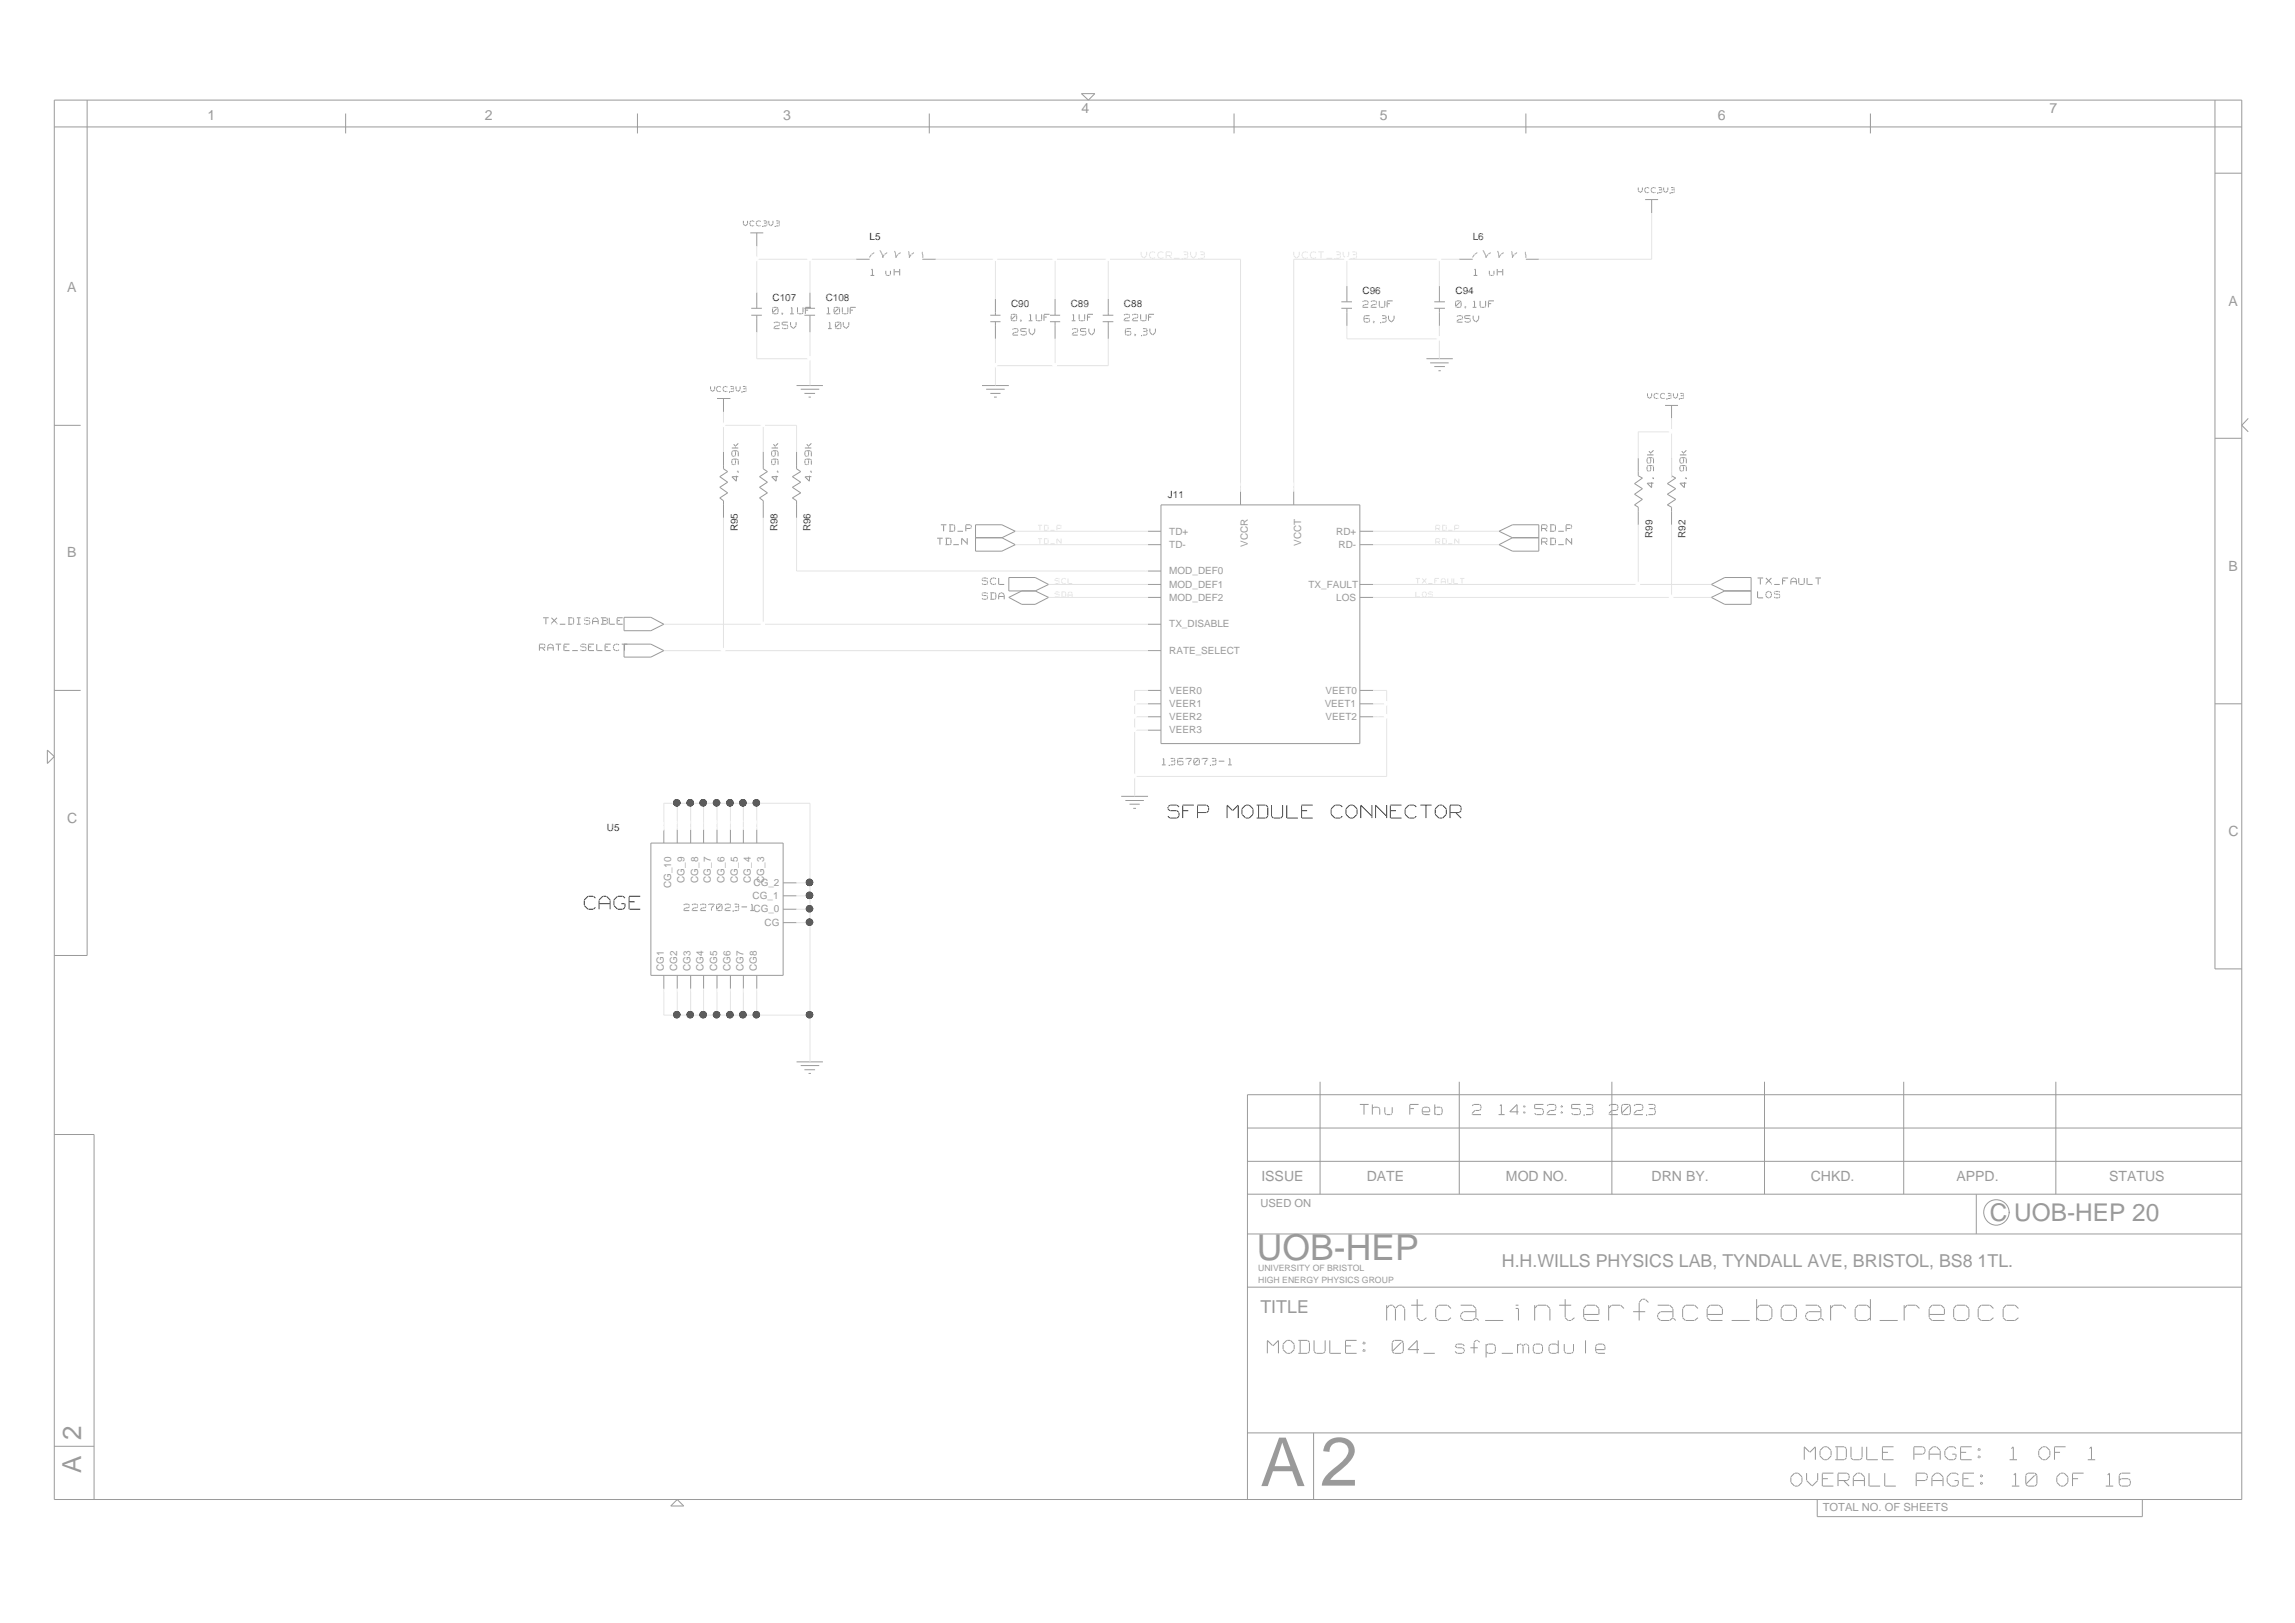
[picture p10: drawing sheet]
<svg xmlns="http://www.w3.org/2000/svg" width="420mm" height="297mm" viewBox="0 0 420 297" stroke-linecap="round" stroke-linejoin="round" font-family="sans-serif">
<defs><g id="words">
<text font-size="12.6" fill="#9a9a9a" x="241.7" y="271.9">2</text>
<text font-size="12.4" fill="#9a9a9a" x="230.8" y="272">A</text>
<text font-size="7.7" fill="#fff" x="253.9" y="242.3">mtca_interface_board_reocc</text>
<text font-size="6.5" fill="#9a9a9a" x="230.1" y="230.7">UOB-HEP</text>
<g font-size="4.8" fill="#fff">
<text x="232" y="248.1">MODULE:</text>
<text x="254.4" y="248.1">04_ sfp_module</text>
<text x="330.3" y="267.6">MODULE PAGE: 1 OF 1</text>
<text x="327.9" y="272.4">OVERALL</text>
<text x="350.2" y="272.4">PAGE: 10 OF 16</text>
</g>
<g font-size="4.8" fill="#9a9a9a">
<text x="14.9" y="263.5" transform="rotate(-90 14.9 263.5)">2</text>
<text x="14.9" y="269.5" transform="rotate(-90 14.9 269.5)">A</text>
</g>
<g font-size="4.6" fill="#fff">
<text x="213.8" y="150.1">SFP MODULE</text>
<text x="243.6" y="150.1">CONNECTOR</text>
<text x="107" y="166.7">CAGE</text>
</g>
<text font-size="4.5" fill="#9a9a9a" x="364.3" y="223.4">C UOB-HEP 20</text>
<g font-size="3.7" fill="#fff">
<text x="249" y="204.3">Thu Feb</text>
<text x="268.8" y="204.3">2 14:52:53 2023</text>
</g>
<g font-size="3.3" fill="#9a9a9a">
<text x="274.9" y="231.9">H.H.WILLS PHYSICS LAB, TYNDALL AVE, BRISTOL, BS8 1TL.</text>
<text x="230.8" y="240.3">TITLE</text>
</g>
<g font-size="2.6" fill="#9a9a9a">
<text x="38" y="21.9">1</text>
<text x="88.8" y="21.9">2</text>
<text x="143.4" y="21.9">3</text>
<text x="198" y="20.7">4</text>
<text x="252.6" y="21.9">5</text>
<text x="314.5" y="21.9">6</text>
<text x="375.2" y="20.7">7</text>
<text x="12.3" y="53.5">A</text>
<text x="408" y="55.9">A</text>
<text x="12.3" y="102">B</text>
<text x="408" y="104.4">B</text>
<text x="12.3" y="150.6">C</text>
<text x="408" y="152.9">C</text>
<text x="230.9" y="216.1">ISSUE</text>
<text x="250.2" y="216.1">DATE</text>
<text x="275.7" y="216.1">MOD NO.</text>
<text x="302.4" y="216.1">DRN BY.</text>
<text x="331.5" y="216.1">CHKD.</text>
<text x="358.2" y="216.1">APPD.</text>
<text x="386.1" y="216.1">STATUS</text>
</g>
<g font-size="2.4" fill="#fff">
<text x="159.4" y="50.7">1 uH</text>
<text x="269.8" y="50.7">1 uH</text>
<text x="141.4" y="57.7">0.1UF</text>
<text x="151.3" y="57.7">10UF</text>
<text x="185.1" y="59">0.1UF</text>
<text x="196.2" y="59">1UF</text>
<text x="205.8" y="59">22UF</text>
<text x="249.5" y="56.5">22UF</text>
<text x="249.7" y="59.2">6.3V</text>
<text x="266.5" y="56.5">0.1UF</text>
<text x="266.7" y="59.2">25V</text>
<text x="141.7" y="60.4">25V</text>
<text x="151.6" y="60.4">10V</text>
<text x="185.4" y="61.6">25V</text>
<text x="196.3" y="61.6">25V</text>
<text x="206" y="61.6">6.3V</text>
<text x="171.6" y="99.9">TD_N</text>
<text x="172.2" y="97.5">TD_P</text>
<text x="282.2" y="99.9">RD_N</text>
<text x="282.2" y="97.5">RD_P</text>
<text x="179.8" y="107.2">SCL</text>
<text x="321.8" y="107.2">TX_FAULT</text>
<text x="179.8" y="109.9">SDA</text>
<text x="321.8" y="109.7">LOS</text>
<text x="98.8" y="119.3">RATE_SELECT</text>
<text x="99.4" y="114.5">TX_DISABLE</text>
<text x="212.7" y="140.2">1367073-1</text>
<text x="125.2" y="166.9">2227023-1</text>
</g>
<g font-size="2.3" fill="#fff">
<text x="135" y="88.1" transform="rotate(-90 135 88.1)">4.99k</text>
<text x="142.3" y="88.1" transform="rotate(-90 142.3 88.1)">4.99k</text>
<text x="148.4" y="88.1" transform="rotate(-90 148.4 88.1)">4.99k</text>
<text x="302.5" y="89.3" transform="rotate(-90 302.5 89.3)">4.99k</text>
<text x="308.6" y="89.3" transform="rotate(-90 308.6 89.3)">4.99k</text>
</g>
<g font-size="2" fill="#9a9a9a">
<text x="230.8" y="220.9">USED ON</text>
<text x="333.7" y="276.5">TOTAL NO. OF SHEETS</text>
</g>
<g font-size="1.9" fill="#fff">
<text x="299.9" y="35.4">VCC3V3</text>
<text x="136.1" y="41.5">VCC3V3</text>
<text x="130.1" y="71.8">VCC3V3</text>
<text x="301.6" y="73.1">VCC3V3</text>
</g>
<g font-size="1.8" fill="#4a4a4a">
<text x="159.2" y="43.9">L5</text>
<text x="269.6" y="43.9">L6</text>
<text x="249.5" y="53.8">C96</text>
<text x="266.5" y="53.8">C94</text>
<text x="141.4" y="55.1">C107</text>
<text x="151.2" y="55.1">C108</text>
<text x="185.1" y="56.3">C90</text>
<text x="196" y="56.3">C89</text>
<text x="205.8" y="56.3">C88</text>
<text x="213.8" y="91.2">J11</text>
<text x="135.1" y="97.2" transform="rotate(-90 135.1 97.2)">R95</text>
<text x="142.4" y="97.2" transform="rotate(-90 142.4 97.2)">R98</text>
<text x="148.4" y="97.2" transform="rotate(-90 148.4 97.2)">R96</text>
<text x="302.5" y="98.4" transform="rotate(-90 302.5 98.4)">R99</text>
<text x="308.6" y="98.4" transform="rotate(-90 308.6 98.4)">R92</text>
<text x="111.1" y="152.2">U5</text>
</g>
<g font-size="1.8" fill="#fff">
<text x="227.1" y="90.1" transform="rotate(-90 227.1 90.1)">15</text>
<text x="236.8" y="90.1" transform="rotate(-90 236.8 90.1)">16</text>
<text x="208.2" y="99.4">19</text>
<text x="251.1" y="99.4">12</text>
<text x="209.2" y="104.3">6</text>
<text x="209.2" y="106.7">5</text>
<text x="209.2" y="109.2">4</text>
<text x="250.9" y="109.2">8</text>
<text x="209.2" y="118.8">7</text>
<text x="208.2" y="128.6">10</text>
<text x="250.9" y="131">20</text>
<text x="251.1" y="128.6">17</text>
<text x="121.5" y="152.2" transform="rotate(-90 121.5 152.2)">20</text>
<text x="124" y="152" transform="rotate(-90 124 152)">19</text>
<text x="126.4" y="152" transform="rotate(-90 126.4 152)">18</text>
<text x="128.8" y="152" transform="rotate(-90 128.8 152)">17</text>
<text x="131.3" y="152" transform="rotate(-90 131.3 152)">16</text>
<text x="133.7" y="152" transform="rotate(-90 133.7 152)">15</text>
<text x="136.1" y="152" transform="rotate(-90 136.1 152)">14</text>
<text x="138.5" y="152" transform="rotate(-90 138.5 152)">13</text>
<text x="145.5" y="161.3">12</text>
<text x="145.5" y="163.8">11</text>
<text x="145.5" y="166.1">10</text>
<text x="145.3" y="168.6">9</text>
<text x="122.9" y="181.9" transform="rotate(-90 122.9 181.9)">1</text>
<text x="125.3" y="181.7" transform="rotate(-90 125.3 181.7)">2</text>
<text x="127.8" y="181.7" transform="rotate(-90 127.8 181.7)">3</text>
<text x="130.2" y="181.7" transform="rotate(-90 130.2 181.7)">4</text>
<text x="132.6" y="181.7" transform="rotate(-90 132.6 181.7)">5</text>
<text x="135.1" y="181.7" transform="rotate(-90 135.1 181.7)">6</text>
<text x="137.4" y="181.7" transform="rotate(-90 137.4 181.7)">7</text>
<text x="139.9" y="181.7" transform="rotate(-90 139.9 181.7)">8</text>
</g>
<g font-size="1.8" fill="#9a9a9a">
<text x="214.1" y="97.8">TD+</text>
<text x="214.1" y="100.3">TD-</text>
<text x="228.5" y="100.1" transform="rotate(-90 228.5 100.1)">VCCR</text>
<text x="238.2" y="99.9" transform="rotate(-90 238.2 99.9)">VCCT</text>
<text x="244.6" y="97.8">RD+</text>
<text x="245.1" y="100.3">RD-</text>
<text x="214.1" y="107.6">MOD_DEF1</text>
<text x="214.1" y="105.1">MOD_DEF0</text>
<text x="239.6" y="107.6">TX_FAULT</text>
<text x="214.1" y="109.9">MOD_DEF2</text>
<text x="244.6" y="109.9">LOS</text>
<text x="214.1" y="119.7">RATE_SELECT</text>
<text x="214.1" y="114.8">TX_DISABLE</text>
<text x="214.1" y="126.9">VEER0</text>
<text x="214.1" y="129.4">VEER1</text>
<text x="214.1" y="131.8">VEER2</text>
<text x="242.5" y="129.4">VEET1</text>
<text x="242.7" y="126.9">VEET0</text>
<text x="242.7" y="131.8">VEET2</text>
<text x="214.1" y="134.2">VEER3</text>
<text x="125.3" y="161.6" transform="rotate(-90 125.3 161.6)">CG_9</text>
<text x="127.8" y="161.6" transform="rotate(-90 127.8 161.6)">CG_8</text>
<text x="130.2" y="161.6" transform="rotate(-90 130.2 161.6)">CG_7</text>
<text x="132.6" y="161.6" transform="rotate(-90 132.6 161.6)">CG_6</text>
<text x="135.1" y="161.6" transform="rotate(-90 135.1 161.6)">CG_5</text>
<text x="137.4" y="161.6" transform="rotate(-90 137.4 161.6)">CG_4</text>
<text x="139.9" y="161.6" transform="rotate(-90 139.9 161.6)">CG_3</text>
<text x="122.9" y="162.6" transform="rotate(-90 122.9 162.6)">CG_10</text>
<text x="137.8" y="164.5">CG_1</text>
<text x="138" y="167">CG_0</text>
<text x="138" y="162.2">CG_2</text>
<text x="140" y="169.5">CG</text>
<text x="121.5" y="177.7" transform="rotate(-90 121.5 177.7)">CG1</text>
<text x="124" y="177.7" transform="rotate(-90 124 177.7)">CG2</text>
<text x="126.4" y="177.7" transform="rotate(-90 126.4 177.7)">CG3</text>
<text x="128.8" y="177.7" transform="rotate(-90 128.8 177.7)">CG4</text>
<text x="131.3" y="177.7" transform="rotate(-90 131.3 177.7)">CG5</text>
<text x="133.7" y="177.7" transform="rotate(-90 133.7 177.7)">CG6</text>
<text x="136.1" y="177.7" transform="rotate(-90 136.1 177.7)">CG7</text>
<text x="138.5" y="177.7" transform="rotate(-90 138.5 177.7)">CG8</text>
</g>
<g font-size="1.6" fill="#9a9a9a">
<text x="230.3" y="232.7">UNIVERSITY OF BRISTOL</text>
<text x="230.3" y="234.8">HIGH ENERGY PHYSICS GROUP</text>
</g>
</g></defs>
<g fill="none" stroke="#9a9a9a" stroke-width=".18">
<path d="M9.9 18.3h400.5v256.1h-400.5zM16 18.3v156.6h-6.1M198 17.1h2.4l-1.1 1.2zM405.5 18.3v159h4.9M9.9 23.2h400.5M63.3 20.8v3.6M116.7 20.8v3.6M170.1 20.8v3.6M225.9 20.8v3.6M279.3 20.8v3.6M301.2 36.5h2.4M302.4 36.5v2.5"/>
<path d="M342.4 20.8v3.6M405.5 31.7h4.9M137.4 42.6h2.3M137.5 57.7h2M137.5 56.4h2M138.5 42.6v2.5M138.5 53.5v2.9M138.5 57.7v3.1M147.3 57.7h1.9M147.3 56.4h1.9M148.3 53.5v2.9M148.3 57.7v3.1"/>
<path d="M156.8 47.4h2.4M159.5 46.6l-.3 .5M160.1 46.3l-.5 .2M161.1 45.8l.5 .9 .1 .5M161.9 46.6l-.3 .5M162.4 46.3l-.4 .2M163.8 45.9l.2 1.3M164.4 46.6l-.4 .4M164.9 46.3l-.4 .2M166.3 46l.2 1.2M166.8 46.6l-.3 .4M167.3 46.3l-.4 .2"/>
<path d="M168.9 46.1v1.1M168.9 47.4h2.4M181.3 57.7h1.9M181.3 58.9h1.9M182.2 54.7v3M182.2 58.9v3.1M192.2 57.7h1.9M192.2 58.9h1.9M193.2 54.7v3M193.2 58.9v3.1M201.9 57.7h1.9M201.9 58.9h1.9"/>
<path d="M202.9 54.7v3M202.9 58.9v3.1M245.6 55.2h1.9M245.6 56.4h1.9M246.6 52.4v2.8M246.6 56.4v3.2M262.6 55.2h1.9M262.6 56.4h1.9M263.5 52.4v2.8M263.5 56.4v3.2M267.2 47.4h2.4M270 46.6l-.4 .5"/>
<path d="M270.5 46.3l-.5 .2M271.5 45.8l.6 1.2M272.1 47v.2M272.4 46.6l-.3 .4M272.9 46.3l-.4 .2M274.2 45.9l.2 1.3M274.8 46.6l-.4 .4M275.3 46.3l-.4 .2M276.7 46l.2 1.2M277.2 46.6l-.3 .4M277.7 46.3l-.4 .2M279.3 46.1v1.1"/>
<path d="M279.3 47.4h2.4M9.9 77.8h4.9M131.3 72.9h2.4M132.5 72.9v2.5M145.8 70.6h4.9M146.6 71.2h3.4M147.3 72h1.9M148 72.7h.5M179.8 70.6h4.9M180.5 71.2h3.4M181.3 72h1.9M182 72.7h.5"/>
<path d="M261.1 65.7h4.9M261.8 66.4h3.4M262.6 67.1h1.9M263.3 67.9h.5M304.8 74.2h2.4M306 74.2v2.4M411.6 76.6l-1.2 1.2 1.2 1.2M132.5 82.7v3.1l.7 .5-1.4 .9 1.4 1.1-1.4 .9 1.4 1-1.4 .9 .7 .5v3.2M139.7 82.7v3.1l.8 .5-1.4 .9 1.4 1.1-1.4 .9 1.4 1-1.4 .9 .6 .5v3.2M145.8 82.7v3.1l.8 .5-1.5 .9 1.5 1.1-1.5 .9 1.5 1-1.5 .9 .7 .5v3.2M178.6 96h4.8l2.5 1.2-2.5 1.2 2.5 1.3-2.5 1.2h-4.8zM178.6 98.4h4.8"/>
<path d="M210.2 99.7h2.3M210.2 97.2h2.3M212.5 92.4h36.5v43.7h-36.5zM227.1 89.9v2.5M236.8 89.9v2.5M249 99.7h2.4M249 97.2h2.4M274.4 97.2l2.5-1.2h4.8v4.9h-4.8l-2.5-1.2 2.5-1.3zM276.9 98.4h4.8M299.9 83.9v3.2l.8 .4-1.5 1 1.5 .9-1.5 1.1 1.5 .9-1.5 1 .7 .4v3.2M306 83.9v3.2l.8 .4-1.5 1 1.5 .9-1.5 1.1 1.5 .9-1.5 1 .7 .4v3.2M405.5 80.2h4.9"/>
<path d="M114.2 117.9h5l2.3 1.2-2.3 1.2h-5zM114.2 113h5l2.3 1.2-2.3 1.2h-5zM184.7 105.7h4.8l2.5 1.3-2.5 1.2h-4.8zM187.1 108.2l-2.4 1.1 2.4 1.3h2.4l2.5-1.3-2.5-1.1M210.2 109.3h2.3M210.2 119.1h2.3M210.2 104.5h2.3M210.2 107h2.3M210.2 114.2h2.3M249 109.3h2.4M249 107h2.4M313.3 107l2.5-1.3h4.8v4.9h-4.8l-2.5-1.3 2.5-1.1z"/>
<path d="M315.8 108.2h4.8M8.7 137.3l1.2 1.2-1.2 1.2zM9.9 126.4h4.9M210.2 128.8h2.3M210.2 126.4h2.3M210.2 131.2h2.3M210.2 133.6h2.3M249 128.8h2.4M249 126.4h2.4M249 131.2h2.4M405.5 128.8h4.9M119.2 154.3h24.2v24.2h-24.2z"/>
<path d="M121.5 151.8v2.5M124 151.8v2.5M126.4 151.8v2.5M128.8 151.8v2.5M131.3 151.8v2.5M133.7 151.8v2.5M136.1 151.8v2.5M138.5 151.8v2.5M205.3 145.7h4.9M206 146.5h3.4M206.8 147.2h1.9M207.5 147.9h.5"/>
<path d="M121.5 178.5v2.5M124 178.5v2.5M126.4 178.5v2.5M128.8 178.5v2.5M131.3 178.5v2.5M133.7 178.5v2.5M136.1 178.5v2.5M138.5 178.5v2.5M143.4 161.6h2.4M143.4 163.9h2.4M143.4 166.4h2.4M143.4 168.9h2.4"/>
<path d="M145.8 194.3h4.9M146.6 195h3.4M147.3 195.8h1.9M148 196.5h.5M241.7 198v20.6M267.2 198v20.6M295.1 198v20.6M323 198v20.6M348.5 198v20.6M376.4 198v20.6M9.9 207.6h7.3v66.8M228.4 212.5h182"/>
<path d="M228.4 206.5h182M228.4 218.6h182M361.8 218.6v7.2M410.4 200.4h-182v74M228.4 235.6h182M228.4 225.8h182M9.9 264.7h7.3M122.8 275.6l1.2-1.2 1.2 1.2zM228.4 262.2h182M240.5 262.2v12.2M332.7 274.4v3.2h59.5v-3.2"/>
</g>
<g fill="none" stroke="#969696" stroke-width=".18">
<path d="M299.9 34.9l.3 .3M299.9 34.3v.5M300.7 34.3v.5M300.7 34.9l-.4 .4M301.1 34.7v.2M301.1 35l.3 .3M301.4 34.3l-.3 .3M301.4 35.3h.3M301.4 34.3h.3M301.8 34.3l.1 .2M301.9 35.2l-.1 .1M302.3 34.7v.2"/>
<path d="M302.3 35l.2 .3M302.5 34.3l-.2 .3M302.6 35.3h.3M302.6 34.3h.3M303 34.3l.1 .2M303.1 35.2l-.1 .1M303.5 35.3h.1M303.6 35.3h.5M303.6 34.3h.5M303.7 34.7h.4M304.2 34.3v.2M304.2 34.8v.1"/>
<path d="M304.2 35v.1M304.2 35.2v.1M304.2 34.6v.1M304.6 34.9l.2 .3M304.6 34.3v.5M305.3 34.3v.5M305.3 34.9l-.4 .4M305.8 35.3h.1M305.9 35.3h.5M305.9 34.3h.5M306 34.7h.4M306.4 34.3l.1 .2"/>
<path d="M306.5 34.8v.1M306.5 35v.1M306.5 35.2l-.1 .1M306.5 34.6l-.1 .1M136.1 41l.2 .3M136.1 40.4v.5M136.9 40.4v.5M136.9 41l-.5 .4M137.3 40.8v.2M137.3 41.1l.2 .3M137.5 40.4l-.2 .3M137.6 41.4h.3"/>
<path d="M137.6 40.4h.3M138 40.4v.2M138 41.3v.1M138.5 40.8v.2M138.5 41.1l.2 .3M138.7 40.4l-.2 .3M138.8 41.4h.3M138.8 40.4h.3M139.1 40.4l.1 .2M139.2 41.3l-.1 .1M139.6 41.4h.1M139.8 41.4h.4"/>
<path d="M139.8 40.4h.4M139.9 40.8h.3M140.3 40.4l.1 .2M140.4 40.9v.1M140.4 41.1v.1M140.4 41.3l-.1 .1M140.4 40.7l-.1 .1M140.7 41l.3 .3M140.7 40.4v.5M141.4 57.3l.2 .1M141.4 56.5v.7M141.5 40.4v.5"/>
<path d="M141.5 41l-.4 .4M141.6 56.3l-.2 .1M141.7 57.4h.5M141.7 56.3h.5M141.9 59l-.2 .1M141.9 41.4h.1M141.9 59h.5M142 59.6l-.3 .4M142.1 59.6h.3M142.1 41.4h.4M142.1 40.4h.4M142.2 40.8h.3"/>
<path d="M142.2 56.5l-.7 .7M142.3 56.4h.1M142.3 56.3l.1 .1M142.4 57.3l-.1 .1M142.4 56.5v.7M142.5 59l.2 .1M142.6 40.4l.1 .2M142.7 40.9v.1M142.7 41.1v.1M142.7 59.2v.2M142.7 59.5l-.2 .1M142.7 41.3l-.1 .1"/>
<path d="M142.7 40.7l-.1 .1M143.1 57.3h.1M143.1 57.4h.1M143.2 57.4h.1M143.2 60l.2 .1M143.2 59v.5M143.3 59.5h.7M143.3 59h.9M143.3 57.3v.1M144.1 59.5l.1 .1M144.2 60l-.1 .1M144.2 59.7v.2"/>
<path d="M144.6 57.4h.7M144.7 59.6l.5 .5M144.7 59v.6M145 56.3l-.2 .1M145 56.3v1.1M145.7 59v.6M145.7 59.6l-.5 .5M146 57.3l.2 .1M146 56.3v.9M146.3 57.4h.5M147 57.3l-.2 .1M147 56.3v.9"/>
<path d="M147.4 56.3h1.1M147.4 56.3v1.1M147.5 56.8h.4M151.3 57.4h.7M151.7 56.3l-.2 .1M151.7 56.3v1.1M151.9 59l-.1 .1M151.9 59v1.1M152.7 57.3l.2 .1M152.7 56.5v.7M152.9 56.3l-.2 .1M152.9 57.4h.5"/>
<path d="M152.9 56.3h.5M152.9 60l.2 .1M152.9 59.2v.7M153.1 59l-.2 .1M153.2 59h.5M153.4 56.5l-.6 .7M153.5 56.4h.1M153.5 56.3l.2 .1M153.7 57.3l-.2 .1M153.7 56.5v.7M153.7 59.2l-.7 .7M153.8 59.1h.1"/>
<path d="M153.8 59l.2 .1M154 60l-.2 .1M154 59.2v.7M154.2 57.3l.2 .1M154.2 56.3v.9M154.4 59.6l.4 .5M154.4 59v.6M154.5 57.4h.5M155.2 57.3l-.1 .1M155.2 56.3v.9M155.4 59v.6M155.4 59.6l-.5 .5"/>
<path d="M155.7 56.3h1M155.7 56.3v1.1M155.7 56.8h.5M159.4 50.4h.7M159.7 49.2l-.2 .2M159.7 49.3v1M162.2 50.2l.1 .2M162.2 49.6v.6M162.4 50.4h.4M162.9 50.3l-.1 .1M163 49.6v.6M163.7 49.2v1.2"/>
<path d="M163.8 49.7h.8M164.7 49.2v1.2M185.1 58.5l.2 .2M185.1 57.8v.7M185.3 57.5l-.2 .2M185.4 58.7h.5M185.4 57.5h.5M185.9 57.8l-.7 .7M186 57.7h.1M186 57.5l.1 .2M186.1 58.5l-.1 .2M186.1 57.8v.7"/>
<path d="M186.8 58.5h.1M186.8 58.6v.1M186.9 58.7h.1M187 58.5v.2M188.3 58.7h.7M188.7 57.5l-.2 .2M188.7 57.6v1M189.7 58.5l.2 .2M189.7 57.5v1M189.9 58.7h.5M190.7 58.5l-.2 .2M190.7 57.5v1"/>
<path d="M191.1 57.5h1M191.1 57.6v1.1M191.2 58h.4M196.2 58.7h.7M196.5 57.5l-.1 .2M196.5 57.6v1M197.6 58.5l.1 .2M197.6 57.5v1M197.8 58.7h.5M198.6 58.5l-.2 .2M198.6 57.5v1M199.1 57.5h1"/>
<path d="M199.1 57.6v1.1M199.2 58h.4M205.8 58.6v.1M205.9 58.7h.9M205.9 57.5l-.1 .2M206 57.5h.5M206.1 58.2l-.3 .3M206.2 58.2h.3M206.6 57.5l.2 .2M206.8 57.8v.1M206.8 58l-.2 .2M207.3 58.6v.1"/>
<path d="M207.4 58.7h.9M207.5 57.5l-.2 .2M207.6 57.5h.5M207.6 58.2l-.3 .3M207.7 58.2h.4M208.1 57.5l.2 .2M208.3 58l-.2 .2M208.3 57.8v.1M208.8 58.5l.2 .2M208.8 57.5v1M209.1 58.7h.5M209.8 58.5l-.1 .2"/>
<path d="M209.8 57.5v1M210.3 57.5h1M210.3 57.6v1.1M210.3 58h.5M249.5 56.2v.1M249.5 56.3h1M249.6 55.1l-.1 .1M249.7 55.1h.5M249.7 58.8l.2 .2M249.7 58v.7M249.8 55.7l-.3 .4M249.9 58.3l-.1 .1"/>
<path d="M249.9 57.8l-.2 .1M249.9 55.7h.3M250 59h.5M250 58.3h.5M250 57.8h.7M250.3 55.1l.2 .1M250.5 55.3v.2M250.5 55.6l-.2 .1M250.6 58.3l.1 .2M250.7 58.5v.2M250.7 58.8l-.1 .2M251 56.2v.1"/>
<path d="M251.1 56.3h.9M251.2 55.1l-.2 .1M251.2 55.1h.5M251.3 55.7l-.3 .4M251.4 58.8h.1M251.4 58.9v.1M251.4 55.7h.3M251.5 59h.1M251.6 58.8v.2M251.8 55.1l.2 .1M252 55.3v.2M252 55.6l-.2 .1"/>
<path d="M252.5 56.1l.2 .2M252.5 55.1v.9M252.8 59h.1M252.8 56.3h.5M253 59h.5M253 57.8h.5M253.1 58.3h.4M253.5 56.1l-.1 .2M253.5 55.1v.9M253.6 57.8l.2 .1M253.7 58.4l.1 .1M253.8 58h.1"/>
<path d="M253.8 58.5v.2M253.8 58.8l-.2 .2M253.8 58.1l-.2 .2M253.9 55.1h1.1M253.9 55.2v1.1M254 55.6h.5M254.2 58.5l.4 .4M254.2 57.8v.6M255.2 57.8v.6M255.2 58.5l-.5 .5M266.5 56.1l.1 .2M266.5 55.3v.7"/>
<path d="M266.6 55.1l-.1 .1M266.7 56.3h.5M266.7 58.9v.1M266.7 55.1h.5M266.8 59h.9M266.9 57.8l-.2 .1M267 57.8h.5M267.1 58.5l-.4 .3M267.2 58.5h.3M267.2 55.3l-.6 .7M267.3 55.2h.1M267.3 55.1l.2 .1"/>
<path d="M267.5 56.1l-.2 .2M267.5 55.3v.7M267.6 57.8l.1 .1M267.7 58v.2M267.7 58.3l-.1 .2M268.2 58.8l.1 .2M268.2 56.2v.1M268.2 57.8v.5M268.2 56.1h.1M268.3 56.3h.1M268.3 58.3h.6M268.3 57.8h.9"/>
<path d="M268.3 56.1v.2M268.4 59h.5M269 58.3l.2 .2M269.2 58.8l-.2 .2M269.2 58.5v.2M269.6 56.3h.7M269.7 58.5l.4 .4M269.7 57.8v.6M269.8 50.4h.7M270 55.1l-.2 .1M270 55.2v1M270.1 49.2l-.1 .2"/>
<path d="M270.1 49.3v1M270.7 57.8v.6M270.7 58.5l-.5 .5M271 56.1l.1 .2M271 55.1v.9M271.2 56.3h.5M272 56.1l-.2 .2M272 55.1v.9M272.5 55.1h1M272.5 55.2v1.1M272.6 55.6h.4M272.7 50.2l.1 .2"/>
<path d="M272.7 49.6v.6M272.9 50.4h.4M273.4 50.3l-.1 .1M273.5 49.6v.6M274.1 49.2v1.2M274.2 49.7h.8M275.1 49.2v1.2M130.1 71.3l.2 .3M130.1 70.7v.5M130.8 70.7v.5M130.8 71.3l-.4 .4M131.2 71.4l.2 .3"/>
<path d="M131.2 71.1v.2M131.4 70.7l-.2 .3M131.5 71.7h.3M131.5 70.7h.3M131.9 70.7v.2M131.9 71.6v.1M132.4 71.1v.2M132.4 71.4l.2 .3M132.6 70.7l-.2 .3M132.7 71.7h.3M132.7 70.7h.3M133 70.7l.1 .2"/>
<path d="M133.1 71.6l-.1 .1M133.6 71.7h.1M133.7 71.7h.4M133.7 70.7h.4M133.8 71.2h.3M134.2 70.7l.1 .2M134.3 71.2v.1M134.3 71.4v.1M134.3 71.6l-.1 .1M134.3 71l-.1 .2M134.7 71.3l.3 .3M134.7 70.7v.5"/>
<path d="M135.5 70.7v.5M135.5 71.3l-.4 .4M135.8 71.7h.1M136 71.7h.4M136 70.7h.4M136.1 71.2h.3M136.5 70.7l.1 .2M136.6 71.2v.1M136.6 71.4v.1M136.6 71.6l-.1 .1M136.6 71l-.1 .2M141.7 60.1h.1"/>
<path d="M141.8 60.1h.9M143.5 60.1h.5M151.6 60.1h.7M153.2 60.1h.5M185.4 61.2v.1M185.5 61.3h.9M185.5 60.1l-.1 .2M185.6 60.1h.5M185.7 60.8l-.3 .4M185.8 60.8h.3M186.2 60.1l.2 .2M186.4 60.4v.2"/>
<path d="M186.4 60.7l-.2 .1M186.9 61.2l.2 .1M186.9 60.1v.6M187 60.1h.9M187 60.7h.7M187.1 61.3h.6M187.7 60.7l.2 .1M187.9 61.2l-.2 .1M187.9 60.9v.2M188.4 60.8l.4 .4M188.4 60.1v.6M189.4 60.1v.6"/>
<path d="M189.4 60.8l-.5 .5M196.3 61.2v.1M196.4 61.3h.9M196.5 60.1l-.2 .2M196.5 60.1h.6M196.6 60.8l-.3 .4M196.7 60.8h.4M197.1 60.1l.2 .2M197.3 60.4v.2M197.3 60.7l-.2 .1M197.8 61.2l.2 .1M197.8 60.1v.6"/>
<path d="M197.9 60.1h.9M197.9 60.7h.7M198.1 61.3h.5M198.7 60.7l.1 .1M198.8 61.2l-.1 .1M198.8 60.9v.2M199.3 60.8l.5 .4M199.3 60.1v.6M200.4 60.1v.6M200.4 60.8l-.6 .5M206 61.2l.2 .1M206 60.4v.7"/>
<path d="M206.2 60.7h-.1M206.2 60.1l-.2 .2M206.3 60.1h.7M206.3 61.3h.5M206.3 60.7h.5M206.9 60.7l.1 .1M207 60.9v.2M207 61.2l-.1 .1M207.7 61.2h.1M207.7 61.2v.1M207.8 61.3h.1M207.9 61.2v.1"/>
<path d="M209 61.3h.1M209.2 60.1h.6M209.2 61.3h.6M209.3 60.7h.5M209.8 60.1l.2 .2M209.9 60.7l.1 .1M210 60.4h.1M210 60.9v.2M210 61.2l-.2 .1M210 60.5l-.2 .2M210.5 60.8l.4 .4M210.5 60.1v.6"/>
<path d="M211.5 60.1v.6M211.5 60.8l-.5 .5M301.6 72.6l.3 .2M301.6 72v.5M302.4 72v.5M302.4 72.6l-.4 .3M302.8 72.3v.3M302.8 72.7l.3 .2M303.1 72l-.3 .3M303.1 72.9h.3M303.1 72h.3M303.5 72l.1 .2"/>
<path d="M303.6 72.8l-.1 .1M304 72.3v.3M304 72.7l.2 .2M304.2 72l-.2 .3M304.3 72.9h.3M304.3 72h.3M304.7 72v.2M304.7 72.8v.1M305.2 72.9h.1M305.3 72.9h.5M305.3 72h.5M305.4 72.4h.4"/>
<path d="M305.8 72l.1 .2M305.9 72.5v.1M305.9 72.7v.1M305.9 72.8l-.1 .1M305.9 72.3l-.1 .1M306.4 72.6l.2 .2M306.4 72v.5M307.1 72v.5M307.1 72.6l-.4 .3M307.5 72.9h.1M307.6 72.9h.5M307.6 72h.5"/>
<path d="M307.7 72.4h.4M308.1 72l.1 .2M308.2 72.5v.1M308.2 72.7v.1M308.2 72.8l-.1 .1M308.2 72.3l-.1 .1M134 83.3l.1 .2M134 82.8v.5M134 84.3v.5M134 84.9l.1 .1M134 82h1.2M134 87.2l.8 .9"/>
<path d="M134.1 87.2h1.1M134.1 82.5l-.1 .2M134.1 84l-.1 .2M134.2 83.5h.2M134.2 82.5h.7M134.2 85h.2M134.2 84h.7M134.3 81.3l.4 .4M134.6 82.6l.1 .1M134.6 84.1l.1 .1M134.7 81.7v.2M134.7 82.8v.5"/>
<path d="M134.7 84.3v.5M134.7 83.3l-.2 .2M134.7 84.9l-.2 .1M134.8 87.1v.9M135 86.2h.2M135 82.5l.2 .2M135 84l.2 .2M135 86.3v.1M135.1 86.4h.1M135.2 86.3h.1M135.2 81.1l-.5 .5M135.2 82.8v.7"/>
<path d="M135.2 84.3v.7M141.3 83.3l.1 .2M141.3 82.8v.5M141.3 84.3v.5M141.3 84.9l.1 .1M141.3 82h1.1M141.3 87.2l.8 .9M141.3 87.2h1.1M141.4 82.5l-.1 .2M141.4 84l-.1 .2M141.5 83.5h.2M141.5 82.5h.7"/>
<path d="M141.5 85h.2M141.5 84h.7M141.6 81.3l.3 .4M141.9 82.6v.1M141.9 84.1v.1M141.9 81.7v.2M141.9 82.8v.5M141.9 84.3v.5M141.9 83.3l-.1 .2M141.9 84.9l-.1 .1M142.1 87.1v.9M142.3 82.5l.1 .2"/>
<path d="M142.3 84l.1 .2M142.3 86.2h.1M142.3 86.3v.1M142.4 86.4h.1M142.4 86.3h.1M142.4 82.8v.7M142.4 84.3v.7M142.4 81.1l-.4 .5M147.4 83.3l.1 .2M147.4 82.8v.5M147.4 84.3v.5M147.4 84.9l.1 .1"/>
<path d="M147.4 82h1.1M147.4 87.2l.8 .9M147.4 87.2h1.1M147.5 82.5l-.1 .2M147.5 84l-.1 .2M147.6 83.5h.2M147.6 82.5h.7M147.6 85h.2M147.6 84h.7M147.7 81.3l.3 .4M147.9 82.6l.1 .1M147.9 84.1l.1 .1"/>
<path d="M148 81.7v.2M148 82.8v.5M148 84.3v.5M148 83.3l-.1 .2M148 84.9l-.1 .1M148.2 87.1v.9M148.4 86.2h.1M148.4 82.5l.1 .2M148.4 84l.1 .2M148.4 86.3v.1M148.5 86.4h.1M148.5 86.3h.1"/>
<path d="M148.5 81.1l-.4 .5M148.5 82.8v.7M148.5 84.3v.7M171.6 98.5h1M172.1 98.6v1.1M172.2 96h1.1M172.8 96.1v1.1M173.1 99.7h.8M173.1 98.5h.8M173.3 98.6v1M173.8 96h.7M173.8 97.2h.7"/>
<path d="M173.9 98.5l.2 .2M173.9 96.1v1M174.1 98.8v.6M174.1 99.5l-.2 .2M174.5 99.7h1M174.6 96l.2 .2M174.8 96.3v.7M174.8 97.1l-.2 .1M175.3 97.2h1M176.1 98.5l.9 .9M176.1 98.6v1.1M176.8 96h.8"/>
<path d="M176.8 96.1v1.1M176.9 96.7h.7M177.1 98.5v1.2M177.7 96l.1 .2M177.8 96.6l-.1 .1M177.8 96.3v.2M282.2 96h.8M282.2 96.1v1.1M282.2 98.6v1.1M282.2 98.5h.8M282.3 96.7h.7M282.3 99.2h.7"/>
<path d="M282.8 96.8l.4 .4M282.8 99.3l.4 .4M283.1 96l.1 .2M283.1 98.5l.1 .2M283.2 96.6l-.1 .1M283.2 96.3v.2M283.2 98.8v.1M283.2 99l-.1 .2M283.8 96h.7M283.8 97.2h.7M283.8 99.7h.7M283.8 98.5h.7"/>
<path d="M283.9 96.1v1M283.9 98.6v1M284.6 96l.2 .2M284.6 98.5l.2 .2M284.8 99.5l-.2 .2M284.8 96.3v.7M284.8 98.8v.6M284.8 97.1l-.2 .1M285.3 97.2h1M285.3 99.7h1M286.7 96h.8M286.7 96.1v1.1"/>
<path d="M286.7 98.6v1.1M286.7 98.5l.9 .9M286.8 96.7h.7M287.6 96l.1 .2M287.7 96.6l-.1 .1M287.7 96.3v.2M287.7 98.5v1.2M301.5 84.6l.2 .2M301.5 84v.5M301.5 85.5v.5M301.5 86.1l.2 .1M301.5 83.3h1.2"/>
<path d="M301.5 88.4l.9 .9M301.6 88.4h1.1M301.7 83.8l-.2 .1M301.7 85.2l-.2 .2M301.8 86.2h.2M301.8 84.8h.2M301.8 83.8h.7M301.8 85.2h.7M301.9 82.6l.3 .3M302.1 83.9h.1M302.1 85.3l.1 .1M302.2 83v.2"/>
<path d="M302.2 84v.5M302.2 85.5v.5M302.2 84.6l-.2 .2M302.2 86.1l-.2 .1M302.4 88.3v.9M302.5 87.4h.2M302.5 83.8l.2 .1M302.5 85.2l.2 .2M302.5 87.5v.1M302.6 87.6h.1M302.7 87.5h.1M302.7 82.4l-.4 .4"/>
<path d="M302.7 84v.8M302.7 85.5v.7M307.5 84.6l.2 .2M307.5 84v.5M307.5 85.5v.5M307.5 86.1l.2 .1M307.5 83.3h1.2M307.5 88.4l.9 .9M307.6 88.4h1.1M307.7 83.8l-.2 .1M307.7 85.2l-.2 .2M307.8 86.2h.2"/>
<path d="M307.8 84.8h.2M307.8 83.8h.7M307.8 85.2h.7M307.9 82.6l.3 .3M308.1 83.9h.1M308.1 85.3l.1 .1M308.2 83v.2M308.2 84v.5M308.2 85.5v.5M308.2 84.6l-.1 .2M308.2 86.1l-.1 .1M308.4 88.3v.9"/>
<path d="M308.6 83.8l.1 .1M308.6 85.2l.1 .2M308.6 87.4h.1M308.6 87.5v.1M308.6 87.6h.1M308.7 87.5h.1M308.7 82.4l-.4 .4M308.7 84v.8M308.7 85.5v.7M98.8 117.9h.7M98.8 118v1.1M98.8 118.6h.7"/>
<path d="M99.3 118.7l.5 .4M99.4 113.1h1M99.6 117.9l.2 .2M99.8 118.4l-.2 .2M99.8 118.1v.2M99.9 113.1v1.1M100.3 118.3v.8M100.4 118.6h.8M100.6 117.9l-.3 .3M100.7 117.9h.2M101 114.2h.1M101 117.9l.3 .3"/>
<path d="M101 113.1l.9 .9M101.3 118.3v.8M101.7 117.9h1M102 114.1v.1M102 113.1l-1 1M102.2 118v1.1M102.5 114.2h1M103.2 117.9h1.1M103.2 118v1.1M103.3 119.1h1M103.3 118.4h.5M104 113.1h.8"/>
<path d="M104 114.2h.8M104.2 113.1v1.1M104.8 119.1h1M104.9 113.1l.1 .1M105 113.3v.7M105 114.1l-.1 .1M105.6 113.1h.7M105.6 114.2h.7M106 113.1v1.1M106.3 118.1h.1M106.3 118.2l.2 .2M106.3 118.9l.2 .2"/>
<path d="M106.5 117.9l-.1 .1M106.5 117.9h.6M106.5 119.1h.6M106.5 118.4h.6M107 113.2v.1M107 113.4l.1 .2M107 114.1l.1 .1M107.1 113.1h.1M107.1 117.9l.2 .2M107.1 118.4l.2 .2M107.2 113.6h.5M107.2 113.1h.5"/>
<path d="M107.2 114.2h.5M107.3 118.7v.1M107.3 118.9l-.2 .2M107.7 117.9h1M107.7 118v1.1M107.8 113.1l.2 .1M107.8 113.6l.2 .1M107.8 119.1h.9M107.8 118.4h.4M108 113.8v.2M108 114.1l-.2 .1M108.5 113.5v.7"/>
<path d="M108.6 113.7h.8M108.8 113.1l-.3 .3M108.9 113.1h.2M109.2 113.1l.3 .3M109.3 117.9v1.2M109.3 119.1h1M109.5 113.5v.7M110 113.1h.9M110 114.2h.9M110.4 113.1v1.1M110.4 113.6h.5M110.8 117.9h1"/>
<path d="M110.8 118v1.1M110.9 119.1h.9M110.9 118.4h.4M111 113.1l.2 .1M111 113.6l.2 .1M111.2 113.3h.1M111.2 113.4l-.1 .1M111.2 113.8v.2M111.2 114.1l-.2 .1M111.5 113.1v1.1M111.6 114.2h1M112.3 118.7l.3 .4"/>
<path d="M112.3 118.3v.4M112.6 117.9l-.3 .3M112.7 117.9h.4M112.7 119.1h.4M113 113.1h1M113 113.1v1.1M113.1 113.6h.4M113.1 114.2h.9M113.1 117.9l.2 .2M113.3 118.9l-.2 .2M113.8 117.9h1M114.3 118v1.1"/>
<path d="M179.8 106h.1M179.8 108.7h.1M179.8 106.1l.2 .2M179.8 106.8l.2 .2M179.8 108.8l.2 .2M179.8 109.5l.2 .2M180 105.8l-.1 .1M180 108.5l-.1 .1M180 107h.5M180 105.8h.5M180 106.3h.5M180 108.5h.5"/>
<path d="M180 109h.5M180 109.7h.5M180.6 105.8l.2 .2M180.6 106.3l.2 .2M180.6 108.5l.2 .2M180.6 109l.2 .2M180.8 106.5v.2M180.8 109.3v.1M180.8 106.8l-.2 .2M180.8 109.5l-.2 .2M181.3 106.2v.3M181.3 106.6l.3 .4"/>
<path d="M181.3 108.5h.8M181.3 109.7h.8M181.5 108.6v1M181.6 105.8l-.3 .3M181.7 107h.4M181.7 105.8h.4M182.2 105.8l.1 .2M182.2 108.5l.1 .2M182.3 106.8l-.1 .2M182.3 108.7v.7M182.3 109.5l-.1 .2M182.8 105.8v1.2"/>
<path d="M182.8 108.9v.8M182.9 107h.9M182.9 109.2h.9M183.2 108.5l-.4 .3M183.3 108.5h.1M183.5 108.5l.3 .3M183.8 108.9v.8M321.8 105.8h1M321.8 108.2v1.2M321.9 109.4h.9M322.3 105.9v1.1M323.3 106.9v.1"/>
<path d="M323.3 108.7v.3M323.3 109.1l.3 .3M323.3 105.8l.9 .9M323.6 108.2l-.3 .4M323.7 108.2h.2M323.7 109.4h.2M324 108.2l.3 .4M324.3 106.8v.2M324.3 108.7v.3M324.3 109.1l-.3 .3M324.3 105.8l-1 1M324.8 109.3l.2 .1"/>
<path d="M324.8 107h1M324.8 108.4v.1M324.8 108.6l.2 .1M325 108.2l-.1 .1M325.1 108.2h.5M325.1 108.7h.5M325.1 109.4h.5M325.7 108.7l.1 .2M325.7 108.2l.1 .2M325.8 109v.2M325.8 109.3l-.1 .1M326.3 105.8h1.1"/>
<path d="M326.3 105.9v1.1M326.4 106.3h.4M327.9 106.2v.8M327.9 106.5h.9M328.2 105.8l-.3 .3M328.3 105.8h.2M328.5 105.8l.4 .3M328.9 106.2v.8M329.3 106.8l.2 .2M329.3 105.8v.9M329.6 107h.5M330.3 106.8l-.2 .2"/>
<path d="M330.3 105.8v.9M330.8 105.8v1.2M330.9 107h.9M332.4 105.8h1M332.9 105.9v1.1M212.7 140h.7M213.1 138.8l-.2 .2M213.1 138.9v1M214.1 140h.1M214.3 140h.5M214.3 138.8h.5M214.4 139.3h.4"/>
<path d="M214.9 138.8l.2 .2M215 139.4l.1 .1M215.1 139.1h.1M215.1 139.6v.1M215.1 139.8l-.2 .2M215.1 139.1l-.2 .2M215.6 139.8l.2 .2M215.6 139.1v.6M215.8 139.3l-.1 .1M215.8 138.8l-.2 .2M215.8 140h.6M215.8 139.3h.6"/>
<path d="M215.8 138.8h.8M216.4 139.3l.2 .2M216.6 139.6v.1M216.6 139.8l-.2 .2M217.1 138.8v.2M217.2 138.8h.9M217.6 139.6v.4M218.1 139.1l-.5 .4M218.1 138.8v.2M218.6 139.8l.1 .2M218.6 139.1v.6M218.7 138.8l-.1 .2"/>
<path d="M218.8 140h.5M218.8 138.8h.5M219.3 139.1l-.7 .6M219.4 139h.1M219.4 138.8l.2 .2M219.6 139.8l-.2 .2M219.6 139.1v.6M220.1 138.8v.2M220.2 138.8h.8M220.6 139.6v.4M221 139.1l-.4 .4M221.1 138.8v.2"/>
<path d="M221.6 140h.1M221.9 140h.5M221.9 138.8h.5M221.9 139.3h.5M222.5 138.8l.1 .2M222.5 139.4l.1 .1M222.6 139.1h.1M222.6 139.6v.1M222.6 139.8l-.1 .2M222.6 139.1l-.1 .2M223.1 139.3h1M224.8 140h.7"/>
<path d="M225.2 138.8l-.2 .2M225.2 138.9v1M125.2 166.6v.1M125.3 166.7h.9M125.3 165.5l-.1 .1M125.4 165.5h.5M125.5 166.1l-.3 .4M125.6 166.1h.3M126 165.5l.2 .1M126.2 165.7v.2M126.2 166l-.2 .1M126.7 166.6v.1"/>
<path d="M126.8 166.7h.9M126.9 165.5l-.2 .1M126.9 165.5h.6M127 166.1l-.3 .4M127.1 166.1h.4M127.5 165.5l.2 .1M127.7 165.7v.2M127.7 166l-.2 .1M128.2 166.6v.1M128.3 166.7h.9M128.4 165.5l-.2 .1M128.5 165.5h.5"/>
<path d="M128.6 166.1l-.4 .4M128.6 166.1h.4M129.1 165.5l.1 .1M129.2 165.7v.2M129.2 166l-.1 .1M129.7 165.5v.1M129.8 165.5h.9M130.3 166.2v.5M130.7 165.7l-.4 .4M130.8 165.5v.1M131.2 166.5l.2 .2M131.2 165.7v.7"/>
<path d="M131.4 165.5l-.2 .1M131.4 166.7h.5M131.4 165.5h.5M131.9 165.7l-.6 .7M132 165.6h.1M132 165.5l.2 .1M132.2 166.5l-.2 .2M132.2 165.7v.7M132.7 166.6v.1M132.8 166.7h.9M132.9 165.5l-.2 .1M133 165.5h.5"/>
<path d="M133 166.1l-.3 .4M133.1 166.1h.4M133.6 165.5l.1 .1M133.7 165.7v.2M133.7 166l-.1 .1M134.2 166.7h.1M134.5 166.7h.5M134.5 165.5h.5M134.6 166h.4M135.1 165.5l.1 .1M135.2 166.1h.1M135.2 165.7h.1"/>
<path d="M135.2 166.2v.2M135.2 166.5l-.1 .2M135.2 165.8l-.1 .2M135.8 166h1M137.4 166.7h.6M137.7 165.5l-.2 .1M137.7 165.6v1M249 202.1h1.6M249.7 202.2v1.8M251.2 202.1v1.9M251.5 202.6l-.2 .2M251.6 202.6h.7"/>
<path d="M252.3 202.6l.3 .3M252.6 203v1M253.5 203.7l.3 .3M253.5 202.6v1.1M253.9 204h.6M254.8 203.8l-.2 .2M254.9 202.6v1.1M258.1 202.1h1.6M258.1 202.2v1.8M258.2 202.9h.7M260.4 203.7l.2 .3M260.4 203v.7"/>
<path d="M260.5 203.5h1.2M260.6 202.6l-.2 .3M260.7 202.6h.7M260.7 204h1M261.5 202.6l.2 .3M261.7 203v.5M262.7 202.1v1.9M262.8 203.8l.1 .2M262.9 202.6l-.1 .2M263 202.6h.7M263 204h.7M263.8 202.6l.2 .3"/>
<path d="M264 203.7l-.2 .3M264 203v.7M269.5 203.8v.2M269.6 204h1.5M269.8 202.1l-.3 .3M269.9 202.1h.9M270 203.2l-.5 .5M270.1 203.2h.7M270.9 202.1l.2 .3M271.1 202.5v.3M271.1 202.9l-.2 .3M274.4 204h1.1"/>
<path d="M274.9 202.1l-.3 .3M274.9 202.2v1.7M276.5 203.5h1.5M277.7 202.2v1.8M277.7 202.1l-1.3 1.4M278.9 202.4h.2M278.9 203.5h.2M278.9 202.5v.1M278.9 203.6v.1M279 202.6h.1M279 203.7h.1M279.2 202.4v.2"/>
<path d="M279.2 203.5v.2M281 203.7l.2 .3M281 202.1v.8M281 202.9h1.2M281 202.1h1.6M281.3 204h.9M282.3 202.9l.3 .3M282.6 203.7l-.3 .3M282.6 203.3v.4M283.2 203.8v.2M283.3 204h1.6M283.5 202.1l-.3 .3"/>
<path d="M283.6 202.1h.9M283.8 203.2l-.6 .5M283.8 203.2h.7M284.6 202.1l.3 .3M284.9 202.5v.3M284.9 202.9l-.3 .3M285.8 202.4h.2M285.8 202.5v.1M285.8 203.6v.1M285.8 203.5h.2M285.9 202.6h.1M285.9 203.7h.1"/>
<path d="M286 202.4v.2M286 203.5v.2M287.7 203.7l.3 .3M287.7 202.1v.8M287.8 202.9h1.2M287.8 202.1h1.5M288.1 204h.9M289.1 202.9l.2 .3M289.3 203.7l-.2 .3M289.3 203.3v.4M290 204h.1M290.4 204h.9"/>
<path d="M290.4 202.1h.9M290.5 202.9h.8M291.4 202.1l.2 .3M291.5 203l.1 .2M291.6 202.5v.1M291.6 203.3v.4M291.6 203.7l-.2 .3M291.6 202.6l-.2 .3M294.6 203.8v.2M294.7 204h1.5M294.8 202.1l-.2 .3M294.9 202.1h1"/>
<path d="M295.1 203.2l-.5 .5M295.2 203.2h.7M295.9 202.1l.3 .3M296.2 202.5v.3M296.2 202.9l-.3 .3M296.9 203.7l.2 .3M296.9 202.5v1.2M297.1 202.1l-.2 .3M297.2 204h.9M297.2 202.1h.9M298.1 202.5l-1.1 1.2M298.2 202.4h.2"/>
<path d="M298.2 202.1l.3 .3M298.5 203.7l-.3 .3M298.5 202.5v1.2M299.2 203.8v.2M299.2 204h1.6M299.4 202.1l-.2 .3M299.5 202.1h.9M299.7 203.2l-.5 .5M299.8 203.2h.6M300.5 202.1l.3 .3M300.8 202.5v.3M300.8 202.9l-.3 .3"/>
<path d="M301.4 204h.1M301.8 204h.9M301.8 202.1h.9M302 202.9h.7M302.8 202.1l.3 .3M302.9 203l.2 .2M303.1 202.5v.1M303.1 203.3v.4M303.1 203.7l-.3 .3M303.1 202.6l-.3 .3M253.9 238.9v2.8M254.4 238.9l-.5 .5"/>
<path d="M254.5 238.9h.5M255 239l.5 .5M255.5 239.6v2.1M256.1 238.9l-.5 .5M256.2 238.9h.5M256.7 239l.5 .5M257.2 239.6v2.1M258.4 238.9h2.2M259.5 237.8v3.3M262.8 239.6v1.5M263.3 238.9l-.5 .6M263.4 238.9h1.6"/>
<path d="M265 238.9l.6 .6M267.4 238.9h2.1M269.6 238.9l.6 .6M270.2 239.6v1.5M277.5 238.9h.5M277.5 239.5h.5M278 239.6v2.1M281 238.9v2.8M281.5 238.9l-.5 .5M281.6 238.9h1.5M283.2 238.9l.6 .6M283.8 239.6v2.1"/>
<path d="M285.4 238.9h2.2M286.5 237.8v3.3M289.9 239.6v1.5M290.4 238.9l-.5 .6M290.5 238.9h1.5M292.1 238.9l.6 .6M292.7 239.6v1M294.5 238.9v2.8M295 238.9l-.4 .5M295.1 238.9h1.5M296.7 238.9l.6 .6M300.1 238.5v3.2"/>
<path d="M300.6 237.8l-.5 .6M300.7 237.8h.5M301.3 237.9l.5 .5M303.5 238.9h2.1M305.7 238.9l.6 .6M306.3 239.6v1.5M308.1 239.6v1.5M308.6 238.9l-.5 .6M308.6 238.9h1.6M310.3 238.9l.5 .6M312.5 239.6v1.5M313 238.9l-.5 .6"/>
<path d="M313.1 238.9h1.6M314.7 238.9l.6 .6M315.3 239.6v1M321.6 237.8v3.9M322.1 238.9l-.4 .5M322.2 238.9h1.5M323.8 238.9l.6 .6M324.4 239.6v1.5M326.1 239.6v1.5M326.6 238.9l-.5 .6M326.7 238.9h1.5M328.3 238.9l.6 .6"/>
<path d="M328.9 239.6v1.5M330.6 238.9h2.1M332.8 238.9l.6 .6M333.4 239.6v1.5M335.1 238.9v2.8M335.7 238.9l-.5 .5M335.7 238.9h1.6M337.3 238.9l.6 .6M339.6 239.6v1.5M340.1 238.9l-.5 .6M340.2 238.9h1.5M341.8 238.9l.5 .5"/>
<path d="M342.4 237.8v3.9M348.6 238.9v2.8M349.1 238.9l-.4 .5M349.2 238.9h1.5M350.8 238.9l.6 .6M353.2 239.6v1.5M353.7 238.9l-.5 .6M353.8 238.9h1.5M355.4 238.9l.6 .6M356 239.6v1M357.7 239.6v1.5M358.2 238.9l-.5 .6"/>
<path d="M358.3 238.9h1.5M359.9 238.9l.6 .6M360.5 239.6v1.5M362.2 239.6v1.5M362.7 238.9l-.5 .6M362.7 238.9h1.6M364.4 238.9l.5 .6M366.7 239.6v1.5M367.2 238.9l-.5 .6M367.3 238.9h1.5M368.9 238.9l.6 .6M232 245.3l1 .9"/>
<path d="M232 245.4v2.3M234.1 245.4v2.3M234.1 245.3l-1.1 1M234.9 247l.7 .7M234.9 246.1v.8M235.6 245.3l-.7 .7M235.7 245.3h.5M235.7 247.7h.5M236.3 245.3l.6 .7M236.9 246.1v.8M236.9 247l-.6 .7M237.7 245.3h1.6"/>
<path d="M237.7 247.7h1.6M238 245.4v2.2M239.4 245.3l.3 .4M239.7 247.3l-.3 .4M239.7 245.7v1.6M240.6 247.3l.3 .4M240.6 245.3v2M241 247.7h1.2M242.6 247.3l-.3 .4M242.6 245.3v2M243.5 245.3v2.4M243.5 247.7h2"/>
<path d="M246.3 245.3h2.1M246.3 245.4v2.3M246.4 247.7h2M246.4 246.3h.9M249.5 245.7h.3M249.5 245.7v.3M249.5 247.1v.2M249.5 247h.3M249.6 246h.2M249.6 247.3h.2M249.9 245.7v.3M249.9 247v.3"/>
<path d="M254.9 247.3l.3 .4M254.9 245.7v1.6M255.2 245.3l-.3 .4M255.3 245.3h1.2M255.3 247.7h1.2M256.5 245.7l-1.5 1.6M256.6 245.7h.2M256.6 245.3l.3 .4M256.9 247.3l-.3 .4M256.9 245.7v1.6M257.8 247h2M259.5 245.4v2.3"/>
<path d="M259.5 245.3l-1.7 1.7M259.5 241.2l.5 .5M260 241.7h.6M260.6 247.7h2.1M261.1 241.2l-.5 .4M262.8 241.2l.5 .5M263.4 241.7h1.6M265.6 241.2l-.6 .5M266.4 246.3l.3 .4M266.4 247.3l.3 .4M266.7 246l-.2 .2M266.8 246h.9"/>
<path d="M266.8 247.7h.9M266.8 246.7h.9M267.4 240.7v.4M267.4 241.2l.5 .5M267.7 246l.4 .3M267.7 246.7l.4 .3M267.9 240.1l-.5 .5M268 247.4l-.3 .3M268 241.7h1.5M268 240.1h2.1M268.1 247.1v.2M269.2 246.7h1.3"/>
<path d="M269.9 245.7v2M270.2 245.3l-.3 .4M270.2 241.2l-.6 .5M270.3 245.3h.2M270.3 241.2l.4 .5M270.6 245.4l.3 .3M271.9 241.7h3.3M272.1 246v2.4M272.2 247.4l.2 .3M272.4 246l-.2 .2M272.5 246h.8M272.5 247.7h.8"/>
<path d="M273.4 246l.4 .3M273.8 247.3l-.4 .4M273.8 246.4v.9M274.9 247.7h2.1M277.8 246v1.7M278.2 246l-.3 .2M278.2 246h.3M278.6 246.1l.2 .2M278.8 246.4v1.3M279.2 246l-.3 .2M279.3 246h.2M279.6 246.1l.3 .2"/>
<path d="M279.9 246.4v1.3M280.7 247.3l.3 .4M280.7 246.4v.9M281 246l-.3 .3M281.1 246h.9M281.1 247.7h.9M282.1 246l.3 .3M282.4 247.3l-.3 .4M282.4 246.4v.9M283.6 247.3l.3 .4M283.6 246.4v.9M283.9 246l-.3 .3"/>
<path d="M284 246h.9M284 247.7h.9M284.9 246l.3 .2M285.2 247.4l-.3 .3M285.3 245.3v2.4M286.4 247.3l.3 .4M286.4 246v1.3M286.5 241.2l.6 .5M286.8 247.7h.8M287.1 241.7h.5M288 247.4l-.3 .3M288.1 246v1.3"/>
<path d="M288.2 241.2l-.5 .4M289.9 241.2l.5 .5M290 240.6h2.6M290.3 245.3v2.4M290.5 241.7h2.2M292.1 247.3l.4 .4M292.1 246.4v.9M292.2 247h1.5M292.5 246l-.4 .3M292.6 246h.8M292.6 247.7h1.2M293.5 246l.3 .3"/>
<path d="M293.8 246.4v.6M299 240.1h2.2M303.5 240.7v.4M303.5 241.2l.5 .5M304 240.1l-.5 .5M304.1 241.7h1.5M304.1 240.1h2.1M306.3 241.2l-.6 .5M306.4 241.2l.4 .5M308.1 241.2l.5 .5M308.6 241.7h1.6M310.8 241.2l-.5 .5"/>
<path d="M312.5 241.2l.5 .5M312.6 240.6h2.6M313.1 241.7h2.2M317 241.7h3.3M321.7 241.2l.4 .5M322.2 241.7h1.5M324.4 241.2l-.6 .5M326.1 241.2l.5 .5M326.7 241.7h1.5M328.9 241.2l-.6 .5M330.6 240.7v.4M330.6 241.2l.5 .5"/>
<path d="M331.1 240.1l-.5 .5M331.2 241.7h1.5M331.2 240.1h2.1M333.4 241.2l-.6 .5M333.5 241.2l.4 .5M339.6 241.2l.5 .5M340.2 241.7h1.5M342.3 241.2l-.5 .5M344.1 241.7h3.3M353.2 241.2l.5 .5M353.3 240.6h2.6M353.8 241.7h2.2"/>
<path d="M357.7 241.2l.5 .5M358.3 241.7h1.5M360.5 241.2l-.6 .5M362.2 241.2l.5 .5M362.7 241.7h1.6M364.9 241.2l-.5 .5M366.7 241.2l.5 .5M367.3 241.7h1.5M369.5 241.2l-.6 .5M327.9 270.4v.8M327.9 271.3l.6 .7M328.5 269.6l-.6 .7"/>
<path d="M328.6 269.6h.5M328.6 272h.5M329.2 269.6l.7 .7M329.9 270.4v.8M329.9 271.3l-.7 .7M330.3 264.9v2.3M330.3 264.8l.9 .9M330.7 271l1 .9M330.7 269.6v1.3M332.4 264.9v2.3M332.4 264.8l-1.1 1M332.8 269.6v1.3"/>
<path d="M332.8 271l-1 1M333.2 266.5l.7 .7M333.2 265.5v.9M333.6 269.6h2.1M333.6 269.7v2.3M333.7 272h2M333.7 270.6h.9M333.9 264.8l-.7 .7M334 264.8h.5M334 267.2h.5M334.6 264.8l.6 .7M335.2 265.5v.9"/>
<path d="M335.2 266.5l-.6 .7M336 264.8h1.6M336 267.2h1.6M336.3 264.9v2.2M336.5 269.6h1.6M336.5 269.7v2.3M336.6 271h1.5M337.6 271.1l.9 .9M337.7 264.8l.3 .3M338 266.8l-.3 .4M338 265.2v1.5M338.2 269.6l.3 .4"/>
<path d="M338.5 270.6l-.3 .4M338.5 270v.5M338.9 266.8l.3 .4M338.9 264.8v1.9M339.3 267.2h1.2M339.3 270.4v1.6M339.4 271h1.8M340 269.6l-.7 .7M340.1 269.6h.5M340.6 269.6l.7 .7M340.9 266.8l-.3 .4M340.9 264.8v1.9"/>
<path d="M341.3 270.4v1.6M341.7 264.8v2.4M341.8 267.2h2M342.2 269.6v2.4M342.3 272h1.9M344.6 264.8h2.1M344.6 264.9v2.3M344.7 267.2h2M344.7 265.8h.9M345.1 269.6v2.4M345.1 272h2M350.4 264.8h1.6"/>
<path d="M350.4 264.9v2.3M350.5 266.1h1.5M350.8 269.6h1.6M350.8 269.7v2.3M350.9 271h1.5M352.1 264.8l.3 .3M352.4 265.8l-.3 .3M352.4 265.2v.5M352.5 269.6l.3 .4M352.8 270.6l-.3 .4M352.8 270v.5M353.2 265.5v1.7"/>
<path d="M353.3 266.1h1.8M353.7 270.4v1.6M353.8 271h1.8M353.9 264.8l-.7 .7M353.9 264.8h.5M354.4 269.6l-.7 .7M354.4 269.6h.6M354.5 264.8l.7 .7M355 269.6l.7 .7M355.2 265.5v1.7M355.7 270.4v1.6M356.1 265.5v.9"/>
<path d="M356.1 266.5l.6 .7M356.5 271.3l.7 .7M356.5 270.4v.8M356.7 264.8l-.6 .7M356.8 264.8h.9M356.8 267.2h.9M357.2 269.6l-.7 .7M357.2 269.6h.9M357.2 272h.9M357.4 266.1h.6M357.7 264.8l.4 .3M357.8 271h.6"/>
<path d="M358.1 266.8l-.4 .4M358.1 266.1v.6M358.2 269.6l.3 .4M358.5 271.6l-.3 .4M358.5 271v.6M358.9 264.8h2.1M358.9 264.9v2.3M359 267.2h2M359 265.8h1M359.4 269.6h2M359.4 269.7v2.3M359.4 272h2"/>
<path d="M359.4 270.6h1M362.2 265.1h.2M362.2 265.2v.3M362.2 266.6v.2M362.2 266.5h.2M362.2 265.5h.2M362.2 266.8h.2M362.5 265.1v.4M362.5 266.5v.3M362.6 270h.2M362.6 270v.3M362.6 271.4v.2"/>
<path d="M362.6 271.3h.2M362.7 270.3h.1M362.7 271.6h.1M362.9 270v.3M362.9 271.3v.3M367.9 267.2h1.4M368.3 272h1.4M368.6 264.8l-.3 .3M368.6 264.9v2.2M369 269.6l-.3 .4M369 269.7v2.2M370.9 271.6l.3 .4"/>
<path d="M370.9 270v1.6M371.2 269.6l-.3 .4M371.3 269.6h1.2M371.3 272h1.2M372.5 270l-1.5 1.6M372.6 270h.2M372.6 269.6l.3 .4M372.9 271.6l-.3 .4M372.9 270v1.6M373.2 266.5l.7 .7M373.2 265.5v.9M373.9 264.8l-.7 .7"/>
<path d="M374 264.8h.5M374 267.2h.5M374.6 264.8l.7 .7M375.3 265.5v.9M375.3 266.5l-.7 .7M376.1 264.8h2.1M376.1 264.9v2.3M376.2 265.8h.9M376.5 271.3l.7 .7M376.5 270.4v.8M377.2 269.6l-.7 .7M377.3 269.6h.5"/>
<path d="M377.3 272h.5M377.9 269.6l.7 .7M378.6 270.4v.8M378.6 271.3l-.7 .7M379.4 269.6h2.1M379.4 269.7v2.3M379.5 270.6h.9M382.2 267.2h1.4M382.9 264.8l-.3 .3M382.9 264.9v2.2M385.5 272h1.4M386.2 269.6l-.3 .4"/>
<path d="M386.2 269.7v2.2M388 271.6l.3 .4M388 270v1.6M388.3 270.6l-.2 .3M388.3 269.6l-.3 .4M388.4 269.6h1.6M388.4 272h1.2M388.4 270.6h1.2M389.7 270.6l.3 .4M390 271.1v.5M390 271.6l-.3 .4"/>
</g>
<g fill="none" stroke="#e4e4e4" stroke-width=".18">
<path d="M302.4 39v8.4h-20.7M138.5 47.4h18.3M138.5 45.1v8.4M148.3 47.4v6.1M171.3 47.4h55.8v42.5M182.2 47.4v7.3M193.2 47.4v7.3M202.9 47.4v7.3M208.9 46.8l.4 .4M208.9 46.1v.6M209.9 46.1v.6M209.9 46.8l-.5 .5"/>
<path d="M210.4 46.5v.4M210.4 46.9l.4 .4M210.8 46.1l-.4 .3M210.9 47.3h.3M210.9 46.1h.3M211.3 46.1l.1 .2M211.4 47.1l-.1 .2M212 46.5v.4M212 46.9l.3 .4M212.3 46.1l-.3 .3M212.4 47.3h.3M212.4 46.1h.3"/>
<path d="M212.8 46.1l.2 .2M213 47.1l-.2 .2M213.5 46.1h.7M213.5 46.2v1.1M213.6 46.8h.6M214.1 46.9l.4 .4M214.3 46.1l.2 .2M214.5 46.6l-.2 .2M214.5 46.3v.2M214.9 47.3h1M216.4 47.3h.1M216.7 47.3h.5"/>
<path d="M216.7 46.1h.5M216.8 46.6h.4M217.3 46.1l.2 .2M217.4 46.7l.1 .1M217.5 46.3h.1M217.5 46.9v.1M217.5 47.1l-.2 .2M217.5 46.4l-.2 .2M218 46.8l.4 .4M218 46.1v.6M219 46.1v.6M219 46.8l-.5 .5"/>
<path d="M219.5 47.3h.1M219.7 47.3h.6M219.7 46.1h.6M219.8 46.6h.5M220.3 46.1l.2 .2M220.4 46.7l.1 .1M220.5 46.3h.1M220.5 46.9v.1M220.5 47.1l-.2 .2M220.5 46.4l-.2 .2M236.8 46.8l.5 .4M236.8 46.1v.6"/>
<path d="M237.9 46.1v.6M237.9 46.8l-.5 .5M238.4 46.5v.4M238.4 46.9l.3 .4M238.7 46.1l-.3 .3M238.8 47.3h.3M238.8 46.1h.3M239.2 46.1l.2 .2M239.4 47.1l-.2 .2M239.9 46.5v.4M239.9 46.9l.3 .4M240.2 46.1l-.3 .3"/>
<path d="M240.3 47.3h.4M240.3 46.1h.4M240.7 46.1l.2 .2M240.9 47.1l-.2 .2M241.3 46.1h1M241.8 46.2v1.1M242.9 47.3h1M244.4 47.3h.1M244.6 47.3h.5M244.6 46.1h.5M244.7 46.6h.4M245.2 46.1l.2 .2"/>
<path d="M245.3 46.7l.1 .1M245.4 46.3h.1M245.4 46.9v.1M245.4 47.1l-.2 .2M245.4 46.4l-.2 .2M245.9 46.8l.4 .4M245.9 46.1v.6M246.6 47.4v5M246.6 59.6v2.4h16.9M246.9 46.1v.6M246.9 46.8l-.5 .5M247.3 47.3h.1"/>
<path d="M247.6 47.3h.5M247.6 46.1h.5M247.7 46.6h.4M248.2 46.1l.2 .2M248.3 46.7l.1 .1M248.4 46.3h.1M248.4 46.9v.1M248.4 47.1l-.2 .2M248.4 46.4l-.2 .2M263.5 47.4v5M263.5 59.6v6.1M267.2 47.4h-30.4v42.5"/>
<path d="M132.5 75.4v7.3M132.5 77.8h13.3v4.9M138.5 60.8v4.9h9.8M139.7 77.8v4.9M148.3 60.8v9.8M182.2 62v8.6M193.2 62v4.9M202.9 62v4.9h-20.7M306 76.6v10.9M306 79h-6.1v4.9M132.5 94.8v24.3M139.7 94.8v19.4"/>
<path d="M145.8 94.8v9.7h64.4M185.9 97.2h24.3M185.9 99.7h24.3M190 96.1h.8M190 98.6h.8M190.4 96.2v.9M190.4 98.7v.8M191.1 96.1h.6M191.1 97.1h.6M191.1 98.6h.6M191.1 99.5h.6M191.2 96.2v.8"/>
<path d="M191.2 98.7v.7M191.8 96.1l.1 .2M191.8 98.6l.1 .2M191.9 96.4v.5M191.9 98.8v.5M191.9 97l-.1 .1M191.9 99.4l-.1 .1M192.3 97.1h.8M192.3 99.5h.8M193.5 96.1h.6M193.5 96.2v.9M193.5 98.7v.8"/>
<path d="M193.5 98.6l.7 .7M193.6 96.7h.5M194.2 96.1l.1 .2M194.3 96.6l-.1 .1M194.3 96.4v.1M194.3 98.6v.9M251.4 97.2h23M251.4 99.7h23M262.8 96.1h.6M262.8 98.6h.6M262.8 96.2v.9M262.8 98.7v.8"/>
<path d="M262.9 96.7h.5M262.9 99.2h.5M263.3 96.8l.3 .3M263.3 99.3l.3 .2M263.5 96.1l.1 .2M263.5 98.6l.1 .2M263.6 96.6l-.1 .1M263.6 96.4v.1M263.6 98.8v.1M263.6 99l-.1 .2M264 96.1h.6M264 97.1h.6"/>
<path d="M264 98.6h.6M264 99.5h.6M264.1 96.2v.8M264.1 98.7v.7M264.7 96.1l.1 .2M264.7 98.6l.1 .2M264.8 96.4v.5M264.8 98.8v.5M264.8 97l-.1 .1M264.8 99.4l-.1 .1M265.1 97.1h.8M265.1 99.5h.8"/>
<path d="M266.3 96.1h.6M266.3 96.2v.9M266.3 98.7v.8M266.3 98.6l.7 .7M266.4 96.7h.5M267 96.1l.1 .2M267.1 96.6l-.1 .1M267.1 96.4v.1M267.1 98.6v.9M299.9 96v11M306 96v13.3M121.5 114.2h88.7"/>
<path d="M121.5 119.1h88.7M192 107h18.2M192 109.3h18.2M193.2 108.5h.1M193.2 106h.1M193.2 108.6v.1M193.2 109.2v.1M193.2 106.1v.2M193.2 106.7v.1M193.2 105.9v.1M193.2 108.3v.1M193.3 106.8h.5"/>
<path d="M193.3 105.9h.5M193.3 106.3h.5M193.3 108.3h.5M193.3 108.7h.5M193.3 109.3h.5M193.8 108.3l.1 .2M193.8 108.7l.1 .2M193.8 105.9l.1 .1M193.8 106.3l.1 .2M193.9 106.5v.1M193.9 109v.1M193.9 109.2l-.1 .1"/>
<path d="M193.9 106.7l-.1 .1M194.3 108.3h.6M194.3 109.3h.6M194.3 106.2v.3M194.3 106.5l.3 .3M194.4 108.4v.8M194.6 105.9l-.3 .2M194.7 106.8h.2M194.7 105.9h.2M195 108.3l.1 .2M195 105.9l.1 .1M195.1 108.6v.5"/>
<path d="M195.1 109.2l-.1 .1M195.1 106.7l-.1 .1M195.5 105.9v.9M195.5 108.7v.6M195.6 106.8h.7M195.6 108.9h.6M195.8 108.3l-.3 .3M195.9 108.3h.1M196 108.3l.3 .3M196.3 108.7v.6M251.4 107h61.9M251.4 109.3h61.9"/>
<path d="M259.2 105.9h.8M259.2 108.3v1M259.3 109.3h.7M259.5 106v.8M260.4 106.8h.1M260.4 109l.2 .3M260.4 108.7v.2M260.4 105.9l.7 .7M260.6 108.3l-.2 .3M260.7 108.3h.1M260.7 109.3h.1M260.9 108.3l.2 .3"/>
<path d="M261.1 106.7v.1M261.1 108.7v.2M261.1 109l-.2 .3M261.1 105.9l-.7 .8M261.5 108.5h.1M261.5 106.8h.7M261.5 108.6l.1 .1M261.5 109.2l.1 .1M261.6 108.3v.1M261.7 108.3h.4M261.7 108.7h.4M261.7 109.3h.4"/>
<path d="M262.2 108.3v.2M262.2 108.7v.2M262.2 109v.1M262.2 109.2v.1M262.7 105.9h.7M262.7 106v.8M262.8 106.3h.2M263.9 106.2v.6M263.9 106.5h.6M264.1 105.9l-.2 .2M264.2 105.9h.1M264.4 105.9l.2 .2"/>
<path d="M264.6 106.2v.6M265 106.7l.1 .1M265 105.9v.7M265.2 106.8h.4M265.8 106.7l-.1 .1M265.8 105.9v.7M266.1 105.9v.9M266.2 106.8h.7M267.3 105.9h.8M267.7 106v.8M207.7 128.8h2.5M207.7 131.2h2.5"/>
<path d="M207.7 133.6h2.5M210.2 126.4h-2.5v19.3M251.4 126.4h2.5v15.7h-46.2M251.4 128.8h2.5M251.4 131.2h2.5M121.5 151.8v-4.8h26.8v47.3M124 147v4.8M126.4 147v4.8M128.8 147v4.8M131.3 147v4.8M133.7 147v4.8M136.1 147v4.8"/>
<path d="M138.5 147v4.8M145.8 161.6h2.5M145.8 163.9h2.5M145.8 166.4h2.5M145.8 168.9h2.5M121.5 181v4.8h26.8M124 181v4.8M126.4 181v4.8M128.8 181v4.8M131.3 181v4.8M133.7 181v4.8M136.1 181v4.8"/>
<path d="M138.5 181v4.8"/>
</g>
<g fill="none" stroke="#404040" stroke-width=".18">
<path d="M213.8 147.7v.2M213.8 148l.4 .4M213.8 149.4l.4 .3M214.2 147.4l-.3 .2M214.2 147.4h1.2M214.2 149.7h1.2M214.2 148.4h1.2M215.5 147.4l.3 .3M215.5 148.4l.3 .3M215.8 148.8v.5M215.8 149.4l-.3 .3M216.5 147.4h2.1"/>
<path d="M216.5 147.4v2.3M216.6 148.4h.9M219.2 147.4h1.6M219.2 147.4v2.3M219.3 148.7h1.5M220.9 147.4l.4 .3M221.3 148.4l-.4 .3M221.3 147.8v.5M224.7 147.4l.9 .9M224.7 147.4v2.3M226.7 147.4v2.3M226.7 147.4l-1 1"/>
<path d="M227.4 149l.6 .7M227.4 148.1v.9M228 147.4l-.6 .6M228.1 147.4h.5M228.1 149.7h.5M228.7 147.4l.7 .6M229.4 148.1v.9M229.4 149l-.7 .7M230.1 147.4h1.6M230.1 149.7h1.6M230.4 147.4v2.2M231.8 147.4l.3 .3"/>
<path d="M232.1 149.4l-.3 .3M232.1 147.8v1.5M232.8 149.4l.3 .3M232.8 147.4v1.9M233.2 149.7h1.2M234.8 149.4l-.3 .3M234.8 147.4v1.9M235.6 147.4v2.3M235.7 149.7h1.9M238.3 147.4h2M238.3 147.4v2.3M238.4 149.7h1.9"/>
<path d="M238.4 148.4h.9M243.7 148.1v.9M243.7 149l.7 .7M244.4 147.4l-.7 .6M244.5 147.4h.8M244.5 149.7h.8M245.4 147.4l.3 .3M245.7 149.4l-.3 .3M246.4 149l.7 .7M246.4 148.1v.9M247.1 147.4l-.7 .6M247.2 147.4h.5"/>
<path d="M247.2 149.7h.5M247.8 147.4l.6 .6M248.4 148.1v.9M248.4 149l-.6 .7M249.1 147.4l2 1.9M249.1 147.4v2.3M251.2 147.4v2.3M251.8 147.4l2 1.9M251.8 147.4v2.3M253.9 147.4v2.3M254.5 147.4h2.1M254.5 147.4v2.3"/>
<path d="M254.6 149.7h2M254.6 148.4h1M257.3 148.1v.9M257.3 149l.6 .7M257.9 147.4l-.6 .6M258 147.4h.9M258 149.7h.9M258.9 147.4l.4 .3M259.3 149.4l-.4 .3M260 147.4h2.1M261.1 147.4v2.3M262.8 149l.6 .7"/>
<path d="M262.8 148.1v.9M263.4 147.4l-.6 .6M263.5 147.4h.5M263.5 149.7h.5M264.1 147.4l.7 .6M264.8 148.1v.9M264.8 149l-.7 .7M265.5 147.4h1.6M265.5 147.4v2.3M265.5 148.7h1.6M266.6 148.8l.9 .9M267.2 147.4l.3 .3"/>
<path d="M267.5 148.4l-.3 .3M267.5 147.8v.5M107 164.8v.8M107 165.7l.6 .7M107.6 164l-.6 .7M107.7 164h.9M107.7 166.4h.9M108.7 164l.3 .4M109 166.1l-.3 .3M109.7 164.8v1.6M109.8 165.4h1.8M110.4 164l-.7 .7"/>
<path d="M110.4 164h.5M111 164l.7 .7M111.7 164.8v1.6M112.4 164.8v.8M112.4 165.7l.7 .7M113.1 164l-.7 .7M113.1 164h.9M113.1 166.4h.9M113.7 165.4h.6M114.1 164l.3 .4M114.4 166.1l-.3 .3M114.4 165.4v.6"/>
<path d="M115.2 164h2M115.2 164.1v2.3M115.3 165h.9M115.3 166.4h1.9"/>
</g>
<g fill="#000">
<circle cx="123.9" cy="146.9" r=".6"/>
<circle cx="126.4" cy="146.9" r=".6"/>
<circle cx="128.7" cy="146.9" r=".6"/>
<circle cx="131.2" cy="146.9" r=".6"/>
<circle cx="133.6" cy="146.9" r=".6"/>
<circle cx="136" cy="146.9" r=".6"/>
<circle cx="138.5" cy="146.9" r=".6"/>
<circle cx="148.2" cy="168.8" r=".6"/>
<circle cx="148.2" cy="166.3" r=".6"/>
<circle cx="123.9" cy="185.7" r=".6"/>
<circle cx="126.4" cy="185.7" r=".6"/>
<circle cx="128.7" cy="185.7" r=".6"/>
<circle cx="131.2" cy="185.7" r=".6"/>
<circle cx="133.6" cy="185.7" r=".6"/>
<circle cx="136" cy="185.7" r=".6"/>
<circle cx="138.5" cy="185.7" r=".6"/>
<circle cx="148.2" cy="185.7" r=".6"/>
</g>
<g fill="none" stroke="#000" stroke-width=".18">
<circle cx="123.9" cy="146.9" r=".6"/>
<circle cx="126.4" cy="146.9" r=".6"/>
<circle cx="128.7" cy="146.9" r=".6"/>
<circle cx="131.2" cy="146.9" r=".6"/>
<circle cx="133.6" cy="146.9" r=".6"/>
<circle cx="136" cy="146.9" r=".6"/>
<circle cx="138.5" cy="146.9" r=".6"/>
<circle cx="148.2" cy="168.8" r=".6"/>
<circle cx="148.2" cy="166.3" r=".6"/>
<circle cx="123.9" cy="185.7" r=".6"/>
<circle cx="126.4" cy="185.7" r=".6"/>
<circle cx="128.7" cy="185.7" r=".6"/>
<circle cx="131.2" cy="185.7" r=".6"/>
<circle cx="133.6" cy="185.7" r=".6"/>
<circle cx="136" cy="185.7" r=".6"/>
<circle cx="138.5" cy="185.7" r=".6"/>
<circle cx="148.2" cy="185.7" r=".6"/>
</g>
<circle cx="132.4" cy="119" r=".33" fill="#fff"/>
<circle cx="132.4" cy="119" r=".33" fill="none" stroke="#fff" stroke-width=".18"/>
<circle cx="139.7" cy="114.2" r=".33" fill="#fff"/>
<circle cx="139.7" cy="114.2" r=".33" fill="none" stroke="#fff" stroke-width=".18"/>
<circle cx="305.9" cy="109.3" r=".33" fill="#fff"/>
<circle cx="305.9" cy="109.3" r=".33" fill="none" stroke="#fff" stroke-width=".18"/>
<circle cx="299.8" cy="106.9" r=".33" fill="#fff"/>
<circle cx="299.8" cy="106.9" r=".33" fill="none" stroke="#fff" stroke-width=".18"/>
<circle cx="148.2" cy="65.6" r=".33" fill="#fff"/>
<circle cx="148.2" cy="65.6" r=".33" fill="none" stroke="#fff" stroke-width=".18"/>
<circle cx="182.2" cy="66.8" r=".33" fill="#fff"/>
<circle cx="182.2" cy="66.8" r=".33" fill="none" stroke="#fff" stroke-width=".18"/>
<circle cx="193.1" cy="66.8" r=".33" fill="#fff"/>
<circle cx="193.1" cy="66.8" r=".33" fill="none" stroke="#fff" stroke-width=".18"/>
<circle cx="207.6" cy="142" r=".33" fill="#fff"/>
<circle cx="207.6" cy="142" r=".33" fill="none" stroke="#fff" stroke-width=".18"/>
<circle cx="207.6" cy="133.6" r=".33" fill="#fff"/>
<circle cx="207.6" cy="133.6" r=".33" fill="none" stroke="#fff" stroke-width=".18"/>
<circle cx="207.6" cy="131.1" r=".33" fill="#fff"/>
<circle cx="207.6" cy="131.1" r=".33" fill="none" stroke="#fff" stroke-width=".18"/>
<circle cx="207.6" cy="128.7" r=".33" fill="#fff"/>
<circle cx="207.6" cy="128.7" r=".33" fill="none" stroke="#fff" stroke-width=".18"/>
<circle cx="253.8" cy="131.1" r=".33" fill="#fff"/>
<circle cx="253.8" cy="131.1" r=".33" fill="none" stroke="#fff" stroke-width=".18"/>
<circle cx="253.8" cy="128.7" r=".33" fill="#fff"/>
<circle cx="253.8" cy="128.7" r=".33" fill="none" stroke="#fff" stroke-width=".18"/>
<circle cx="263.4" cy="61.9" r=".33" fill="#fff"/>
<circle cx="263.4" cy="61.9" r=".33" fill="none" stroke="#fff" stroke-width=".18"/>
<circle cx="132.4" cy="77.8" r=".33" fill="#fff"/>
<circle cx="132.4" cy="77.8" r=".33" fill="none" stroke="#fff" stroke-width=".18"/>
<circle cx="138.5" cy="47.4" r=".33" fill="#fff"/>
<circle cx="138.5" cy="47.4" r=".33" fill="none" stroke="#fff" stroke-width=".18"/>
<circle cx="139.7" cy="77.8" r=".33" fill="#fff"/>
<circle cx="139.7" cy="77.8" r=".33" fill="none" stroke="#fff" stroke-width=".18"/>
<circle cx="148.2" cy="47.4" r=".33" fill="#fff"/>
<circle cx="148.2" cy="47.4" r=".33" fill="none" stroke="#fff" stroke-width=".18"/>
<circle cx="305.9" cy="78.9" r=".33" fill="#fff"/>
<circle cx="305.9" cy="78.9" r=".33" fill="none" stroke="#fff" stroke-width=".18"/>
<circle cx="246.5" cy="47.4" r=".33" fill="#fff"/>
<circle cx="246.5" cy="47.4" r=".33" fill="none" stroke="#fff" stroke-width=".18"/>
<circle cx="263.4" cy="47.4" r=".33" fill="#fff"/>
<circle cx="263.4" cy="47.4" r=".33" fill="none" stroke="#fff" stroke-width=".18"/>
<circle cx="182.2" cy="47.4" r=".33" fill="#fff"/>
<circle cx="182.2" cy="47.4" r=".33" fill="none" stroke="#fff" stroke-width=".18"/>
<circle cx="193.1" cy="47.4" r=".33" fill="#fff"/>
<circle cx="193.1" cy="47.4" r=".33" fill="none" stroke="#fff" stroke-width=".18"/>
<circle cx="202.8" cy="47.4" r=".33" fill="#fff"/>
<circle cx="202.8" cy="47.4" r=".33" fill="none" stroke="#fff" stroke-width=".18"/>
<g fill="#000">
<circle cx="148.2" cy="163.9" r=".6"/>
<circle cx="148.2" cy="161.5" r=".6"/>
</g>
<g fill="none" stroke="#000" stroke-width=".18">
<circle cx="148.2" cy="163.9" r=".6"/>
<circle cx="148.2" cy="161.5" r=".6"/>
</g>
<path d="M367.8 221.9a2.33 2.33 0 0 1-3.3 2.1 2.33 2.33 0 0 1-.5-3.9 2.33 2.33 0 0 1 3.8 1.2l.1 .6" fill="none" stroke="#9a9a9a" stroke-width=".18"/>
<use href="#words"/>
</svg>
